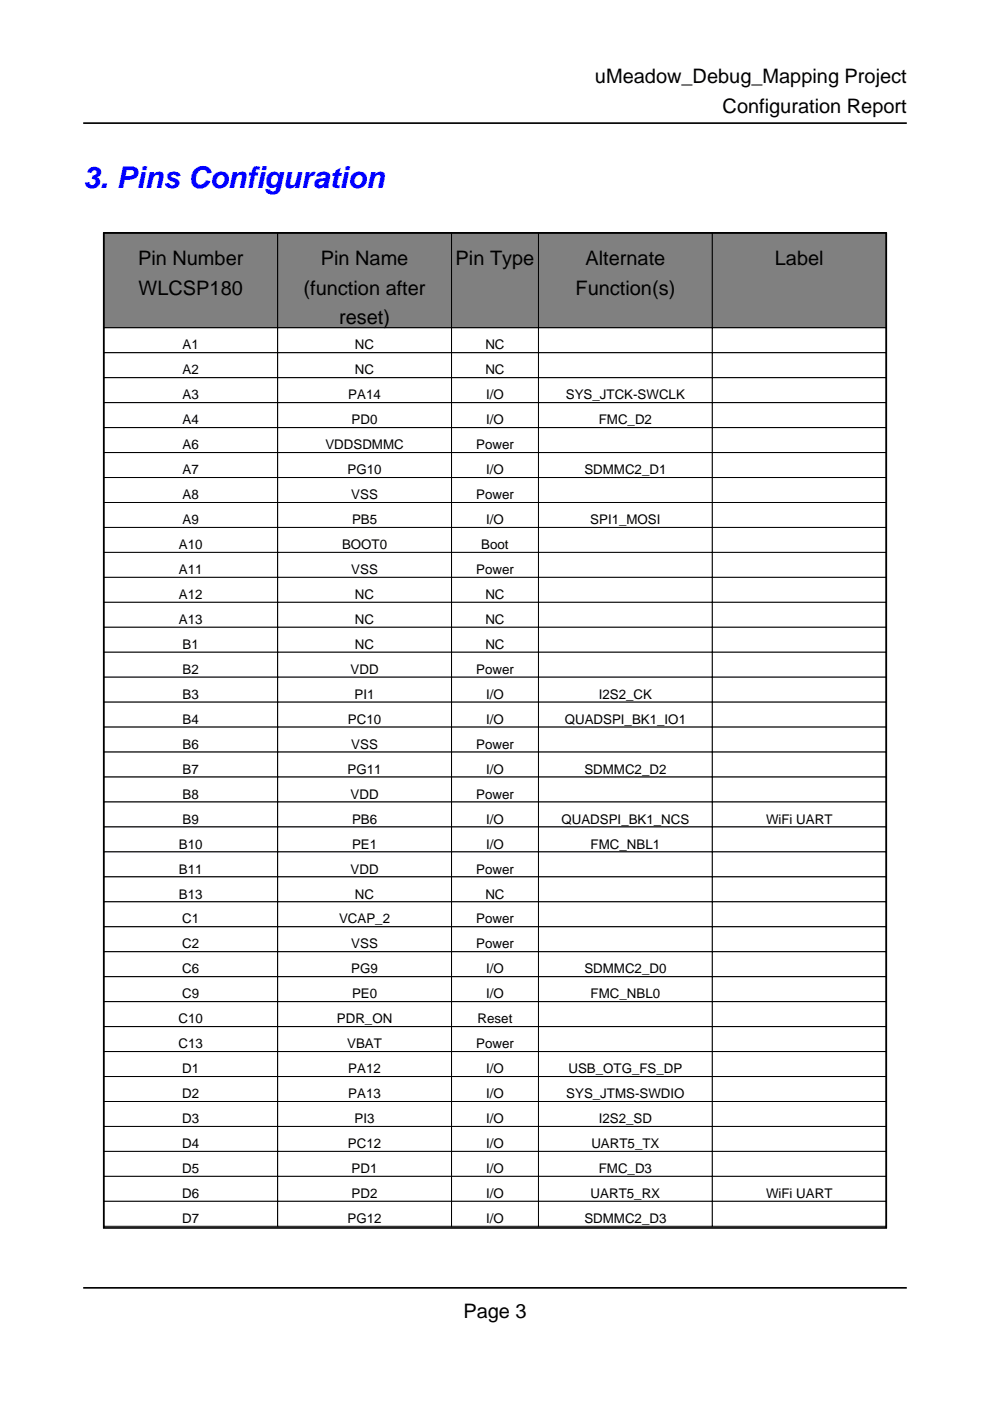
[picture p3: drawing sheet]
<svg xmlns="http://www.w3.org/2000/svg" width="210mm" height="297mm" viewBox="0 0 210 297" stroke-linecap="round" stroke-linejoin="round" font-family="sans-serif">
<defs><g id="words">
<text font-size="6.3" fill="#00f" x="17.6" y="39.9">3. Pins Configuration</text>
<g font-size="4.2">
<text x="126.1" y="17.6">uMeadow_Debug_Mapping Project</text>
<text x="153.2" y="24">Configuration Report</text>
<text x="29.3" y="56.1">Pin Number</text>
<text x="68" y="56.1">Pin Name</text>
<text x="96.6" y="56.1">Pin Type</text>
<text x="124.1" y="56.1">Alternate</text>
<text x="164.3" y="56.1">Label</text>
<text x="29.4" y="62.4">WLCSP180</text>
<text x="64.4" y="62.4">(function after</text>
<text x="122" y="62.4">Function(s)</text>
<text x="71.9" y="68.8">reset)</text>
<text x="98.2" y="279.4">Page 3</text>
</g>
<g font-size="2.8">
<text x="38.7" y="74.1">A1</text>
<text x="75.3" y="74.1">NC</text>
<text x="102.9" y="74.1">NC</text>
<text x="38.7" y="79.4">A2</text>
<text x="75.3" y="79.4">NC</text>
<text x="102.9" y="79.4">NC</text>
<text x="38.7" y="84.7">A3</text>
<text x="38.7" y="90">A4</text>
<text x="73.9" y="84.7">PA14</text>
<text x="74.6" y="90">PD0</text>
<text x="103.1" y="84.7">I/O</text>
<text x="103.1" y="90">I/O</text>
<text x="120" y="84.7">SYS_JTCK-SWCLK</text>
<text x="127" y="90">FMC_D2</text>
<text x="38.7" y="95.2">A6</text>
<text x="69" y="95.2">VDDSDMMC</text>
<text x="101" y="95.2">Power</text>
<text x="38.7" y="100.5">A7</text>
<text x="73.7" y="100.5">PG10</text>
<text x="103.1" y="100.5">I/O</text>
<text x="123.9" y="100.5">SDMMC2_D1</text>
<text x="38.7" y="105.8">A8</text>
<text x="74.5" y="105.8">VSS</text>
<text x="101" y="105.8">Power</text>
<text x="38.7" y="111.1">A9</text>
<text x="74.6" y="111.1">PB5</text>
<text x="103.1" y="111.1">I/O</text>
<text x="125.2" y="111.1">SPI1_MOSI</text>
<text x="37.9" y="116.4">A10</text>
<text x="72.5" y="116.4">BOOT0</text>
<text x="102" y="116.4">Boot</text>
<text x="37.9" y="121.7">A11</text>
<text x="74.5" y="121.7">VSS</text>
<text x="101" y="121.7">Power</text>
<text x="37.9" y="127">A12</text>
<text x="75.3" y="127">NC</text>
<text x="102.9" y="127">NC</text>
<text x="37.9" y="132.3">A13</text>
<text x="38.7" y="137.6">B1</text>
<text x="75.3" y="132.3">NC</text>
<text x="75.3" y="137.6">NC</text>
<text x="102.9" y="132.3">NC</text>
<text x="102.9" y="137.6">NC</text>
<text x="38.7" y="142.9">B2</text>
<text x="74.3" y="142.9">VDD</text>
<text x="101" y="142.9">Power</text>
<text x="38.7" y="148.2">B3</text>
<text x="75.2" y="148.2">PI1</text>
<text x="103.1" y="148.2">I/O</text>
<text x="127" y="148.2">I2S2_CK</text>
<text x="38.7" y="153.5">B4</text>
<text x="73.8" y="153.5">PC10</text>
<text x="103.1" y="153.5">I/O</text>
<text x="119.7" y="153.5">QUADSPI_BK1_IO1</text>
<text x="38.7" y="158.7">B6</text>
<text x="74.5" y="158.7">VSS</text>
<text x="101" y="158.7">Power</text>
<text x="38.7" y="164">B7</text>
<text x="73.7" y="164">PG11</text>
<text x="103.1" y="164">I/O</text>
<text x="123.9" y="164">SDMMC2_D2</text>
<text x="38.7" y="169.3">B8</text>
<text x="74.3" y="169.3">VDD</text>
<text x="101" y="169.3">Power</text>
<text x="37.9" y="179.9">B10</text>
<text x="38.7" y="174.6">B9</text>
<text x="74.6" y="174.6">PB6</text>
<text x="74.6" y="179.9">PE1</text>
<text x="103.1" y="174.6">I/O</text>
<text x="103.1" y="179.9">I/O</text>
<text x="119" y="174.6">QUADSPI_BK1_NCS</text>
<text x="125.2" y="179.9">FMC_NBL1</text>
<text x="162.4" y="174.6">WiFi UART</text>
<text x="37.9" y="185.2">B11</text>
<text x="74.3" y="185.2">VDD</text>
<text x="101" y="185.2">Power</text>
<text x="37.9" y="190.5">B13</text>
<text x="75.3" y="190.5">NC</text>
<text x="102.9" y="190.5">NC</text>
<text x="38.6" y="195.8">C1</text>
<text x="71.9" y="195.8">VCAP_2</text>
<text x="101" y="195.8">Power</text>
<text x="38.6" y="201.1">C2</text>
<text x="74.5" y="201.1">VSS</text>
<text x="101" y="201.1">Power</text>
<text x="38.6" y="206.4">C6</text>
<text x="74.5" y="206.4">PG9</text>
<text x="103.1" y="206.4">I/O</text>
<text x="123.9" y="206.4">SDMMC2_D0</text>
<text x="38.6" y="211.7">C9</text>
<text x="74.6" y="211.7">PE0</text>
<text x="103.1" y="211.7">I/O</text>
<text x="125.2" y="211.7">FMC_NBL0</text>
<text x="37.8" y="217">C10</text>
<text x="71.4" y="217">PDR_ON</text>
<text x="101.3" y="217">Reset</text>
<text x="37.8" y="222.2">C13</text>
<text x="38.6" y="227.5">D1</text>
<text x="73.6" y="222.2">VBAT</text>
<text x="73.9" y="227.5">PA12</text>
<text x="101" y="222.2">Power</text>
<text x="103.1" y="227.5">I/O</text>
<text x="120.5" y="227.5">USB_OTG_FS_DP</text>
<text x="38.6" y="232.8">D2</text>
<text x="73.9" y="232.8">PA13</text>
<text x="103.1" y="232.8">I/O</text>
<text x="120.1" y="232.8">SYS_JTMS-SWDIO</text>
<text x="38.6" y="238.1">D3</text>
<text x="75.2" y="238.1">PI3</text>
<text x="103.1" y="238.1">I/O</text>
<text x="127" y="238.1">I2S2_SD</text>
<text x="38.6" y="243.4">D4</text>
<text x="73.8" y="243.4">PC12</text>
<text x="103.1" y="243.4">I/O</text>
<text x="125.4" y="243.4">UART5_TX</text>
<text x="38.6" y="248.7">D5</text>
<text x="74.6" y="248.7">PD1</text>
<text x="103.1" y="248.7">I/O</text>
<text x="127" y="248.7">FMC_D3</text>
<text x="38.6" y="254">D6</text>
<text x="74.6" y="254">PD2</text>
<text x="103.1" y="254">I/O</text>
<text x="125.2" y="254">UART5_RX</text>
<text x="162.4" y="254">WiFi UART</text>
<text x="38.6" y="259.3">D7</text>
<text x="73.7" y="259.3">PG12</text>
<text x="103.1" y="259.3">I/O</text>
<text x="123.9" y="259.3">SDMMC2_D3</text>
</g>
</g></defs>
<path d="M22 260.3v-210.9h165.9v210.9" fill="none" stroke="#000" stroke-width=".35"/>
<path d="M22 49.4h36.9v20.1h-36.9z" fill="#808080"/>
<path d="M22 49.4h36.9v20.1h-36.9z" fill="none" stroke="#000" stroke-width=".21"/>
<path d="M58.9 49.4h36.8v20.1h-36.8z" fill="#808080"/>
<path d="M58.9 49.4h36.8v20.1h-36.8z" fill="none" stroke="#000" stroke-width=".21"/>
<path d="M95.7 49.4h18.5v20.1h-18.5z" fill="#808080"/>
<path d="M95.7 49.4h18.5v20.1h-18.5z" fill="none" stroke="#000" stroke-width=".21"/>
<path d="M114.2 49.4h36.8v20.1h-36.8z" fill="#808080"/>
<path d="M114.2 49.4h36.8v20.1h-36.8z" fill="none" stroke="#000" stroke-width=".21"/>
<path d="M151 49.4h36.9v20.1h-36.9z" fill="#808080"/>
<path d="M151 49.4h36.9v20.1h-36.9z" fill="none" stroke="#000" stroke-width=".21"/>
<path d="M22 69.5h36.9v5.3h-36.9z" fill="#fff"/>
<path d="M22 69.5h36.9v5.3h-36.9z" fill="none" stroke="#000" stroke-width=".21"/>
<path d="M58.9 69.5h36.8v5.3h-36.8z" fill="#fff"/>
<path d="M58.9 69.5h36.8v5.3h-36.8z" fill="none" stroke="#000" stroke-width=".21"/>
<path d="M95.7 69.5h18.5v5.3h-18.5z" fill="#fff"/>
<path d="M95.7 69.5h18.5v5.3h-18.5z" fill="none" stroke="#000" stroke-width=".21"/>
<path d="M114.2 69.5h36.8v5.3h-36.8z" fill="#fff"/>
<path d="M114.2 69.5h36.8v5.3h-36.8z" fill="none" stroke="#000" stroke-width=".21"/>
<path d="M151 69.5h36.9v5.3h-36.9z" fill="#fff"/>
<path d="M151 69.5h36.9v5.3h-36.9z" fill="none" stroke="#000" stroke-width=".21"/>
<path d="M22 74.8h36.9v5.3h-36.9z" fill="#fff"/>
<path d="M22 74.8h36.9v5.3h-36.9z" fill="none" stroke="#000" stroke-width=".21"/>
<path d="M58.9 74.8h36.8v5.3h-36.8z" fill="#fff"/>
<path d="M58.9 74.8h36.8v5.3h-36.8z" fill="none" stroke="#000" stroke-width=".21"/>
<path d="M95.7 74.8h18.5v5.3h-18.5z" fill="#fff"/>
<path d="M95.7 74.8h18.5v5.3h-18.5z" fill="none" stroke="#000" stroke-width=".21"/>
<path d="M114.2 74.8h36.8v5.3h-36.8z" fill="#fff"/>
<path d="M114.2 74.8h36.8v5.3h-36.8z" fill="none" stroke="#000" stroke-width=".21"/>
<path d="M151 74.8h36.9v5.3h-36.9z" fill="#fff"/>
<path d="M151 74.8h36.9v5.3h-36.9z" fill="none" stroke="#000" stroke-width=".21"/>
<path d="M22 80.1h36.9v5.3h-36.9z" fill="#fff"/>
<path d="M22 80.1h36.9v5.3h-36.9z" fill="none" stroke="#000" stroke-width=".21"/>
<path d="M58.9 80.1h36.8v5.3h-36.8z" fill="#fff"/>
<path d="M58.9 80.1h36.8v5.3h-36.8z" fill="none" stroke="#000" stroke-width=".21"/>
<path d="M95.7 80.1h18.5v5.3h-18.5z" fill="#fff"/>
<path d="M95.7 80.1h18.5v5.3h-18.5z" fill="none" stroke="#000" stroke-width=".21"/>
<path d="M114.2 80.1h36.8v5.3h-36.8z" fill="#fff"/>
<path d="M114.2 80.1h36.8v5.3h-36.8z" fill="none" stroke="#000" stroke-width=".21"/>
<path d="M151 80.1h36.9v5.3h-36.9z" fill="#fff"/>
<path d="M151 80.1h36.9v5.3h-36.9z" fill="none" stroke="#000" stroke-width=".21"/>
<path d="M22 85.4h36.9v5.3h-36.9z" fill="#fff"/>
<path d="M22 85.4h36.9v5.3h-36.9z" fill="none" stroke="#000" stroke-width=".21"/>
<path d="M58.9 85.4h36.8v5.3h-36.8z" fill="#fff"/>
<path d="M58.9 85.4h36.8v5.3h-36.8z" fill="none" stroke="#000" stroke-width=".21"/>
<path d="M95.7 85.4h18.5v5.3h-18.5z" fill="#fff"/>
<path d="M95.7 85.4h18.5v5.3h-18.5z" fill="none" stroke="#000" stroke-width=".21"/>
<path d="M114.2 85.4h36.8v5.3h-36.8z" fill="#fff"/>
<path d="M114.2 85.4h36.8v5.3h-36.8z" fill="none" stroke="#000" stroke-width=".21"/>
<path d="M151 85.4h36.9v5.3h-36.9z" fill="#fff"/>
<path d="M151 85.4h36.9v5.3h-36.9z" fill="none" stroke="#000" stroke-width=".21"/>
<path d="M22 90.7h36.9v5.3h-36.9z" fill="#fff"/>
<path d="M22 90.7h36.9v5.3h-36.9z" fill="none" stroke="#000" stroke-width=".21"/>
<path d="M58.9 90.7h36.8v5.3h-36.8z" fill="#fff"/>
<path d="M58.9 90.7h36.8v5.3h-36.8z" fill="none" stroke="#000" stroke-width=".21"/>
<path d="M95.7 90.7h18.5v5.3h-18.5z" fill="#fff"/>
<path d="M95.7 90.7h18.5v5.3h-18.5z" fill="none" stroke="#000" stroke-width=".21"/>
<path d="M114.2 90.7h36.8v5.3h-36.8z" fill="#fff"/>
<path d="M114.2 90.7h36.8v5.3h-36.8z" fill="none" stroke="#000" stroke-width=".21"/>
<path d="M151 90.7h36.9v5.3h-36.9z" fill="#fff"/>
<path d="M151 90.7h36.9v5.3h-36.9z" fill="none" stroke="#000" stroke-width=".21"/>
<path d="M22 96h36.9v5.2h-36.9z" fill="#fff"/>
<path d="M22 96h36.9v5.2h-36.9z" fill="none" stroke="#000" stroke-width=".21"/>
<path d="M58.9 96h36.8v5.2h-36.8z" fill="#fff"/>
<path d="M58.9 96h36.8v5.2h-36.8z" fill="none" stroke="#000" stroke-width=".21"/>
<path d="M95.7 96h18.5v5.2h-18.5z" fill="#fff"/>
<path d="M95.7 96h18.5v5.2h-18.5z" fill="none" stroke="#000" stroke-width=".21"/>
<path d="M114.2 96h36.8v5.2h-36.8z" fill="#fff"/>
<path d="M114.2 96h36.8v5.2h-36.8z" fill="none" stroke="#000" stroke-width=".21"/>
<path d="M151 96h36.9v5.2h-36.9z" fill="#fff"/>
<path d="M151 96h36.9v5.2h-36.9z" fill="none" stroke="#000" stroke-width=".21"/>
<path d="M22 101.2h36.9v5.3h-36.9z" fill="#fff"/>
<path d="M22 101.2h36.9v5.3h-36.9z" fill="none" stroke="#000" stroke-width=".21"/>
<path d="M58.9 101.2h36.8v5.3h-36.8z" fill="#fff"/>
<path d="M58.9 101.2h36.8v5.3h-36.8z" fill="none" stroke="#000" stroke-width=".21"/>
<path d="M95.7 101.2h18.5v5.3h-18.5z" fill="#fff"/>
<path d="M95.7 101.2h18.5v5.3h-18.5z" fill="none" stroke="#000" stroke-width=".21"/>
<path d="M114.2 101.2h36.8v5.3h-36.8z" fill="#fff"/>
<path d="M114.2 101.2h36.8v5.3h-36.8z" fill="none" stroke="#000" stroke-width=".21"/>
<path d="M151 101.2h36.9v5.3h-36.9z" fill="#fff"/>
<path d="M151 101.2h36.9v5.3h-36.9z" fill="none" stroke="#000" stroke-width=".21"/>
<path d="M22 106.5h36.9v5.3h-36.9z" fill="#fff"/>
<path d="M22 106.5h36.9v5.3h-36.9z" fill="none" stroke="#000" stroke-width=".21"/>
<path d="M58.9 106.5h36.8v5.3h-36.8z" fill="#fff"/>
<path d="M58.9 106.5h36.8v5.3h-36.8z" fill="none" stroke="#000" stroke-width=".21"/>
<path d="M95.7 106.5h18.5v5.3h-18.5z" fill="#fff"/>
<path d="M95.7 106.5h18.5v5.3h-18.5z" fill="none" stroke="#000" stroke-width=".21"/>
<path d="M114.2 106.5h36.8v5.3h-36.8z" fill="#fff"/>
<path d="M114.2 106.5h36.8v5.3h-36.8z" fill="none" stroke="#000" stroke-width=".21"/>
<path d="M151 106.5h36.9v5.3h-36.9z" fill="#fff"/>
<path d="M151 106.5h36.9v5.3h-36.9z" fill="none" stroke="#000" stroke-width=".21"/>
<path d="M22 111.8h36.9v5.3h-36.9z" fill="#fff"/>
<path d="M22 111.8h36.9v5.3h-36.9z" fill="none" stroke="#000" stroke-width=".21"/>
<path d="M58.9 111.8h36.8v5.3h-36.8z" fill="#fff"/>
<path d="M58.9 111.8h36.8v5.3h-36.8z" fill="none" stroke="#000" stroke-width=".21"/>
<path d="M95.7 111.8h18.5v5.3h-18.5z" fill="#fff"/>
<path d="M95.7 111.8h18.5v5.3h-18.5z" fill="none" stroke="#000" stroke-width=".21"/>
<path d="M114.2 111.8h36.8v5.3h-36.8z" fill="#fff"/>
<path d="M114.2 111.8h36.8v5.3h-36.8z" fill="none" stroke="#000" stroke-width=".21"/>
<path d="M151 111.8h36.9v5.3h-36.9z" fill="#fff"/>
<path d="M151 111.8h36.9v5.3h-36.9z" fill="none" stroke="#000" stroke-width=".21"/>
<path d="M22 117.1h36.9v5.3h-36.9z" fill="#fff"/>
<path d="M22 117.1h36.9v5.3h-36.9z" fill="none" stroke="#000" stroke-width=".21"/>
<path d="M58.9 117.1h36.8v5.3h-36.8z" fill="#fff"/>
<path d="M58.9 117.1h36.8v5.3h-36.8z" fill="none" stroke="#000" stroke-width=".21"/>
<path d="M95.7 117.1h18.5v5.3h-18.5z" fill="#fff"/>
<path d="M95.7 117.1h18.5v5.3h-18.5z" fill="none" stroke="#000" stroke-width=".21"/>
<path d="M114.2 117.1h36.8v5.3h-36.8z" fill="#fff"/>
<path d="M114.2 117.1h36.8v5.3h-36.8z" fill="none" stroke="#000" stroke-width=".21"/>
<path d="M151 117.1h36.9v5.3h-36.9z" fill="#fff"/>
<path d="M151 117.1h36.9v5.3h-36.9z" fill="none" stroke="#000" stroke-width=".21"/>
<path d="M22 122.4h36.9v5.3h-36.9z" fill="#fff"/>
<path d="M22 122.4h36.9v5.3h-36.9z" fill="none" stroke="#000" stroke-width=".21"/>
<path d="M58.9 122.4h36.8v5.3h-36.8z" fill="#fff"/>
<path d="M58.9 122.4h36.8v5.3h-36.8z" fill="none" stroke="#000" stroke-width=".21"/>
<path d="M95.7 122.4h18.5v5.3h-18.5z" fill="#fff"/>
<path d="M95.7 122.4h18.5v5.3h-18.5z" fill="none" stroke="#000" stroke-width=".21"/>
<path d="M114.2 122.4h36.8v5.3h-36.8z" fill="#fff"/>
<path d="M114.2 122.4h36.8v5.3h-36.8z" fill="none" stroke="#000" stroke-width=".21"/>
<path d="M151 122.4h36.9v5.3h-36.9z" fill="#fff"/>
<path d="M151 122.4h36.9v5.3h-36.9z" fill="none" stroke="#000" stroke-width=".21"/>
<path d="M22 127.7h36.9v5.3h-36.9z" fill="#fff"/>
<path d="M22 127.7h36.9v5.3h-36.9z" fill="none" stroke="#000" stroke-width=".21"/>
<path d="M58.9 127.7h36.8v5.3h-36.8z" fill="#fff"/>
<path d="M58.9 127.7h36.8v5.3h-36.8z" fill="none" stroke="#000" stroke-width=".21"/>
<path d="M95.7 127.7h18.5v5.3h-18.5z" fill="#fff"/>
<path d="M95.7 127.7h18.5v5.3h-18.5z" fill="none" stroke="#000" stroke-width=".21"/>
<path d="M114.2 127.7h36.8v5.3h-36.8z" fill="#fff"/>
<path d="M114.2 127.7h36.8v5.3h-36.8z" fill="none" stroke="#000" stroke-width=".21"/>
<path d="M151 127.7h36.9v5.3h-36.9z" fill="#fff"/>
<path d="M151 127.7h36.9v5.3h-36.9z" fill="none" stroke="#000" stroke-width=".21"/>
<path d="M22 133h36.9v5.3h-36.9z" fill="#fff"/>
<path d="M22 133h36.9v5.3h-36.9z" fill="none" stroke="#000" stroke-width=".21"/>
<path d="M58.9 133h36.8v5.3h-36.8z" fill="#fff"/>
<path d="M58.9 133h36.8v5.3h-36.8z" fill="none" stroke="#000" stroke-width=".21"/>
<path d="M95.7 133h18.5v5.3h-18.5z" fill="#fff"/>
<path d="M95.7 133h18.5v5.3h-18.5z" fill="none" stroke="#000" stroke-width=".21"/>
<path d="M114.2 133h36.8v5.3h-36.8z" fill="#fff"/>
<path d="M114.2 133h36.8v5.3h-36.8z" fill="none" stroke="#000" stroke-width=".21"/>
<path d="M151 133h36.9v5.3h-36.9z" fill="#fff"/>
<path d="M151 133h36.9v5.3h-36.9z" fill="none" stroke="#000" stroke-width=".21"/>
<path d="M22 138.3h36.9v5.3h-36.9z" fill="#fff"/>
<path d="M22 138.3h36.9v5.3h-36.9z" fill="none" stroke="#000" stroke-width=".21"/>
<path d="M58.9 138.3h36.8v5.3h-36.8z" fill="#fff"/>
<path d="M58.9 138.3h36.8v5.3h-36.8z" fill="none" stroke="#000" stroke-width=".21"/>
<path d="M95.7 138.3h18.5v5.3h-18.5z" fill="#fff"/>
<path d="M95.7 138.3h18.5v5.3h-18.5z" fill="none" stroke="#000" stroke-width=".21"/>
<path d="M114.2 138.3h36.8v5.3h-36.8z" fill="#fff"/>
<path d="M114.2 138.3h36.8v5.3h-36.8z" fill="none" stroke="#000" stroke-width=".21"/>
<path d="M151 138.3h36.9v5.3h-36.9z" fill="#fff"/>
<path d="M151 138.3h36.9v5.3h-36.9z" fill="none" stroke="#000" stroke-width=".21"/>
<path d="M22 143.6h36.9v5.3h-36.9z" fill="#fff"/>
<path d="M22 143.6h36.9v5.3h-36.9z" fill="none" stroke="#000" stroke-width=".21"/>
<path d="M58.9 143.6h36.8v5.3h-36.8z" fill="#fff"/>
<path d="M58.9 143.6h36.8v5.3h-36.8z" fill="none" stroke="#000" stroke-width=".21"/>
<path d="M95.7 143.6h18.5v5.3h-18.5z" fill="#fff"/>
<path d="M95.7 143.6h18.5v5.3h-18.5z" fill="none" stroke="#000" stroke-width=".21"/>
<path d="M114.2 143.6h36.8v5.3h-36.8z" fill="#fff"/>
<path d="M114.2 143.6h36.8v5.3h-36.8z" fill="none" stroke="#000" stroke-width=".21"/>
<path d="M151 143.6h36.9v5.3h-36.9z" fill="#fff"/>
<path d="M151 143.6h36.9v5.3h-36.9z" fill="none" stroke="#000" stroke-width=".21"/>
<path d="M22 148.9h36.9v5.3h-36.9z" fill="#fff"/>
<path d="M22 148.9h36.9v5.3h-36.9z" fill="none" stroke="#000" stroke-width=".21"/>
<path d="M58.9 148.9h36.8v5.3h-36.8z" fill="#fff"/>
<path d="M58.9 148.9h36.8v5.3h-36.8z" fill="none" stroke="#000" stroke-width=".21"/>
<path d="M95.7 148.9h18.5v5.3h-18.5z" fill="#fff"/>
<path d="M95.7 148.9h18.5v5.3h-18.5z" fill="none" stroke="#000" stroke-width=".21"/>
<path d="M114.2 148.9h36.8v5.3h-36.8z" fill="#fff"/>
<path d="M114.2 148.9h36.8v5.3h-36.8z" fill="none" stroke="#000" stroke-width=".21"/>
<path d="M151 148.9h36.9v5.3h-36.9z" fill="#fff"/>
<path d="M151 148.9h36.9v5.3h-36.9z" fill="none" stroke="#000" stroke-width=".21"/>
<path d="M22 154.2h36.9v5.3h-36.9z" fill="#fff"/>
<path d="M22 154.2h36.9v5.3h-36.9z" fill="none" stroke="#000" stroke-width=".21"/>
<path d="M58.9 154.2h36.8v5.3h-36.8z" fill="#fff"/>
<path d="M58.9 154.2h36.8v5.3h-36.8z" fill="none" stroke="#000" stroke-width=".21"/>
<path d="M95.7 154.2h18.5v5.3h-18.5z" fill="#fff"/>
<path d="M95.7 154.2h18.5v5.3h-18.5z" fill="none" stroke="#000" stroke-width=".21"/>
<path d="M114.2 154.2h36.8v5.3h-36.8z" fill="#fff"/>
<path d="M114.2 154.2h36.8v5.3h-36.8z" fill="none" stroke="#000" stroke-width=".21"/>
<path d="M151 154.2h36.9v5.3h-36.9z" fill="#fff"/>
<path d="M151 154.2h36.9v5.3h-36.9z" fill="none" stroke="#000" stroke-width=".21"/>
<path d="M22 159.5h36.9v5.2h-36.9z" fill="#fff"/>
<path d="M22 159.5h36.9v5.2h-36.9z" fill="none" stroke="#000" stroke-width=".21"/>
<path d="M58.9 159.5h36.8v5.2h-36.8z" fill="#fff"/>
<path d="M58.9 159.5h36.8v5.2h-36.8z" fill="none" stroke="#000" stroke-width=".21"/>
<path d="M95.7 159.5h18.5v5.2h-18.5z" fill="#fff"/>
<path d="M95.7 159.5h18.5v5.2h-18.5z" fill="none" stroke="#000" stroke-width=".21"/>
<path d="M114.2 159.5h36.8v5.2h-36.8z" fill="#fff"/>
<path d="M114.2 159.5h36.8v5.2h-36.8z" fill="none" stroke="#000" stroke-width=".21"/>
<path d="M151 159.5h36.9v5.2h-36.9z" fill="#fff"/>
<path d="M151 159.5h36.9v5.2h-36.9z" fill="none" stroke="#000" stroke-width=".21"/>
<path d="M22 164.7h36.9v5.3h-36.9z" fill="#fff"/>
<path d="M22 164.7h36.9v5.3h-36.9z" fill="none" stroke="#000" stroke-width=".21"/>
<path d="M58.9 164.7h36.8v5.3h-36.8z" fill="#fff"/>
<path d="M58.9 164.7h36.8v5.3h-36.8z" fill="none" stroke="#000" stroke-width=".21"/>
<path d="M95.7 164.7h18.5v5.3h-18.5z" fill="#fff"/>
<path d="M95.7 164.7h18.5v5.3h-18.5z" fill="none" stroke="#000" stroke-width=".21"/>
<path d="M114.2 164.7h36.8v5.3h-36.8z" fill="#fff"/>
<path d="M114.2 164.7h36.8v5.3h-36.8z" fill="none" stroke="#000" stroke-width=".21"/>
<path d="M151 164.7h36.9v5.3h-36.9z" fill="#fff"/>
<path d="M151 164.7h36.9v5.3h-36.9z" fill="none" stroke="#000" stroke-width=".21"/>
<path d="M22 170h36.9v5.3h-36.9z" fill="#fff"/>
<path d="M22 170h36.9v5.3h-36.9z" fill="none" stroke="#000" stroke-width=".21"/>
<path d="M58.9 170h36.8v5.3h-36.8z" fill="#fff"/>
<path d="M58.9 170h36.8v5.3h-36.8z" fill="none" stroke="#000" stroke-width=".21"/>
<path d="M95.7 170h18.5v5.3h-18.5z" fill="#fff"/>
<path d="M95.7 170h18.5v5.3h-18.5z" fill="none" stroke="#000" stroke-width=".21"/>
<path d="M114.2 170h36.8v5.3h-36.8z" fill="#fff"/>
<path d="M114.2 170h36.8v5.3h-36.8z" fill="none" stroke="#000" stroke-width=".21"/>
<path d="M151 170h36.9v5.3h-36.9z" fill="#fff"/>
<path d="M151 170h36.9v5.3h-36.9z" fill="none" stroke="#000" stroke-width=".21"/>
<path d="M22 175.3h36.9v5.3h-36.9z" fill="#fff"/>
<path d="M22 175.3h36.9v5.3h-36.9z" fill="none" stroke="#000" stroke-width=".21"/>
<path d="M58.9 175.3h36.8v5.3h-36.8z" fill="#fff"/>
<path d="M58.9 175.3h36.8v5.3h-36.8z" fill="none" stroke="#000" stroke-width=".21"/>
<path d="M95.7 175.3h18.5v5.3h-18.5z" fill="#fff"/>
<path d="M95.7 175.3h18.5v5.3h-18.5z" fill="none" stroke="#000" stroke-width=".21"/>
<path d="M114.2 175.3h36.8v5.3h-36.8z" fill="#fff"/>
<path d="M114.2 175.3h36.8v5.3h-36.8z" fill="none" stroke="#000" stroke-width=".21"/>
<path d="M151 175.3h36.9v5.3h-36.9z" fill="#fff"/>
<path d="M151 175.3h36.9v5.3h-36.9z" fill="none" stroke="#000" stroke-width=".21"/>
<path d="M22 180.6h36.9v5.3h-36.9z" fill="#fff"/>
<path d="M22 180.6h36.9v5.3h-36.9z" fill="none" stroke="#000" stroke-width=".21"/>
<path d="M58.9 180.6h36.8v5.3h-36.8z" fill="#fff"/>
<path d="M58.9 180.6h36.8v5.3h-36.8z" fill="none" stroke="#000" stroke-width=".21"/>
<path d="M95.7 180.6h18.5v5.3h-18.5z" fill="#fff"/>
<path d="M95.7 180.6h18.5v5.3h-18.5z" fill="none" stroke="#000" stroke-width=".21"/>
<path d="M114.2 180.6h36.8v5.3h-36.8z" fill="#fff"/>
<path d="M114.2 180.6h36.8v5.3h-36.8z" fill="none" stroke="#000" stroke-width=".21"/>
<path d="M151 180.6h36.9v5.3h-36.9z" fill="#fff"/>
<path d="M151 180.6h36.9v5.3h-36.9z" fill="none" stroke="#000" stroke-width=".21"/>
<path d="M22 185.9h36.9v5.3h-36.9z" fill="#fff"/>
<path d="M22 185.9h36.9v5.3h-36.9z" fill="none" stroke="#000" stroke-width=".21"/>
<path d="M58.9 185.9h36.8v5.3h-36.8z" fill="#fff"/>
<path d="M58.9 185.9h36.8v5.3h-36.8z" fill="none" stroke="#000" stroke-width=".21"/>
<path d="M95.7 185.9h18.5v5.3h-18.5z" fill="#fff"/>
<path d="M95.7 185.9h18.5v5.3h-18.5z" fill="none" stroke="#000" stroke-width=".21"/>
<path d="M114.2 185.9h36.8v5.3h-36.8z" fill="#fff"/>
<path d="M114.2 185.9h36.8v5.3h-36.8z" fill="none" stroke="#000" stroke-width=".21"/>
<path d="M151 185.9h36.9v5.3h-36.9z" fill="#fff"/>
<path d="M151 185.9h36.9v5.3h-36.9z" fill="none" stroke="#000" stroke-width=".21"/>
<path d="M22 191.2h36.9v5.3h-36.9z" fill="#fff"/>
<path d="M22 191.2h36.9v5.3h-36.9z" fill="none" stroke="#000" stroke-width=".21"/>
<path d="M58.9 191.2h36.8v5.3h-36.8z" fill="#fff"/>
<path d="M58.9 191.2h36.8v5.3h-36.8z" fill="none" stroke="#000" stroke-width=".21"/>
<path d="M95.7 191.2h18.5v5.3h-18.5z" fill="#fff"/>
<path d="M95.7 191.2h18.5v5.3h-18.5z" fill="none" stroke="#000" stroke-width=".21"/>
<path d="M114.2 191.2h36.8v5.3h-36.8z" fill="#fff"/>
<path d="M114.2 191.2h36.8v5.3h-36.8z" fill="none" stroke="#000" stroke-width=".21"/>
<path d="M151 191.2h36.9v5.3h-36.9z" fill="#fff"/>
<path d="M151 191.2h36.9v5.3h-36.9z" fill="none" stroke="#000" stroke-width=".21"/>
<path d="M22 196.5h36.9v5.3h-36.9z" fill="#fff"/>
<path d="M22 196.5h36.9v5.3h-36.9z" fill="none" stroke="#000" stroke-width=".21"/>
<path d="M58.9 196.5h36.8v5.3h-36.8z" fill="#fff"/>
<path d="M58.9 196.5h36.8v5.3h-36.8z" fill="none" stroke="#000" stroke-width=".21"/>
<path d="M95.7 196.5h18.5v5.3h-18.5z" fill="#fff"/>
<path d="M95.7 196.5h18.5v5.3h-18.5z" fill="none" stroke="#000" stroke-width=".21"/>
<path d="M114.2 196.5h36.8v5.3h-36.8z" fill="#fff"/>
<path d="M114.2 196.5h36.8v5.3h-36.8z" fill="none" stroke="#000" stroke-width=".21"/>
<path d="M151 196.5h36.9v5.3h-36.9z" fill="#fff"/>
<path d="M151 196.5h36.9v5.3h-36.9z" fill="none" stroke="#000" stroke-width=".21"/>
<path d="M22 201.8h36.9v5.3h-36.9z" fill="#fff"/>
<path d="M22 201.8h36.9v5.3h-36.9z" fill="none" stroke="#000" stroke-width=".21"/>
<path d="M58.9 201.8h36.8v5.3h-36.8z" fill="#fff"/>
<path d="M58.9 201.8h36.8v5.3h-36.8z" fill="none" stroke="#000" stroke-width=".21"/>
<path d="M95.7 201.8h18.5v5.3h-18.5z" fill="#fff"/>
<path d="M95.7 201.8h18.5v5.3h-18.5z" fill="none" stroke="#000" stroke-width=".21"/>
<path d="M114.2 201.8h36.8v5.3h-36.8z" fill="#fff"/>
<path d="M114.2 201.8h36.8v5.3h-36.8z" fill="none" stroke="#000" stroke-width=".21"/>
<path d="M151 201.8h36.9v5.3h-36.9z" fill="#fff"/>
<path d="M151 201.8h36.9v5.3h-36.9z" fill="none" stroke="#000" stroke-width=".21"/>
<path d="M22 207.1h36.9v5.3h-36.9z" fill="#fff"/>
<path d="M22 207.1h36.9v5.3h-36.9z" fill="none" stroke="#000" stroke-width=".21"/>
<path d="M58.9 207.1h36.8v5.3h-36.8z" fill="#fff"/>
<path d="M58.9 207.1h36.8v5.3h-36.8z" fill="none" stroke="#000" stroke-width=".21"/>
<path d="M95.7 207.1h18.5v5.3h-18.5z" fill="#fff"/>
<path d="M95.7 207.1h18.5v5.3h-18.5z" fill="none" stroke="#000" stroke-width=".21"/>
<path d="M114.2 207.1h36.8v5.3h-36.8z" fill="#fff"/>
<path d="M114.2 207.1h36.8v5.3h-36.8z" fill="none" stroke="#000" stroke-width=".21"/>
<path d="M151 207.1h36.9v5.3h-36.9z" fill="#fff"/>
<path d="M151 207.1h36.9v5.3h-36.9z" fill="none" stroke="#000" stroke-width=".21"/>
<path d="M22 212.4h36.9v5.3h-36.9z" fill="#fff"/>
<path d="M22 212.4h36.9v5.3h-36.9z" fill="none" stroke="#000" stroke-width=".21"/>
<path d="M58.9 212.4h36.8v5.3h-36.8z" fill="#fff"/>
<path d="M58.9 212.4h36.8v5.3h-36.8z" fill="none" stroke="#000" stroke-width=".21"/>
<path d="M95.7 212.4h18.5v5.3h-18.5z" fill="#fff"/>
<path d="M95.7 212.4h18.5v5.3h-18.5z" fill="none" stroke="#000" stroke-width=".21"/>
<path d="M114.2 212.4h36.8v5.3h-36.8z" fill="#fff"/>
<path d="M114.2 212.4h36.8v5.3h-36.8z" fill="none" stroke="#000" stroke-width=".21"/>
<path d="M151 212.4h36.9v5.3h-36.9z" fill="#fff"/>
<path d="M151 212.4h36.9v5.3h-36.9z" fill="none" stroke="#000" stroke-width=".21"/>
<path d="M22 217.7h36.9v5.3h-36.9z" fill="#fff"/>
<path d="M22 217.7h36.9v5.3h-36.9z" fill="none" stroke="#000" stroke-width=".21"/>
<path d="M58.9 217.7h36.8v5.3h-36.8z" fill="#fff"/>
<path d="M58.9 217.7h36.8v5.3h-36.8z" fill="none" stroke="#000" stroke-width=".21"/>
<path d="M95.7 217.7h18.5v5.3h-18.5z" fill="#fff"/>
<path d="M95.7 217.7h18.5v5.3h-18.5z" fill="none" stroke="#000" stroke-width=".21"/>
<path d="M114.2 217.7h36.8v5.3h-36.8z" fill="#fff"/>
<path d="M114.2 217.7h36.8v5.3h-36.8z" fill="none" stroke="#000" stroke-width=".21"/>
<path d="M151 217.7h36.9v5.3h-36.9z" fill="#fff"/>
<path d="M151 217.7h36.9v5.3h-36.9z" fill="none" stroke="#000" stroke-width=".21"/>
<path d="M22 223h36.9v5.2h-36.9z" fill="#fff"/>
<path d="M22 223h36.9v5.2h-36.9z" fill="none" stroke="#000" stroke-width=".21"/>
<path d="M58.9 223h36.8v5.2h-36.8z" fill="#fff"/>
<path d="M58.9 223h36.8v5.2h-36.8z" fill="none" stroke="#000" stroke-width=".21"/>
<path d="M95.7 223h18.5v5.2h-18.5z" fill="#fff"/>
<path d="M95.7 223h18.5v5.2h-18.5z" fill="none" stroke="#000" stroke-width=".21"/>
<path d="M114.2 223h36.8v5.2h-36.8z" fill="#fff"/>
<path d="M114.2 223h36.8v5.2h-36.8z" fill="none" stroke="#000" stroke-width=".21"/>
<path d="M151 223h36.9v5.2h-36.9z" fill="#fff"/>
<path d="M151 223h36.9v5.2h-36.9z" fill="none" stroke="#000" stroke-width=".21"/>
<path d="M22 228.2h36.9v5.3h-36.9z" fill="#fff"/>
<path d="M22 228.2h36.9v5.3h-36.9z" fill="none" stroke="#000" stroke-width=".21"/>
<path d="M58.9 228.2h36.8v5.3h-36.8z" fill="#fff"/>
<path d="M58.9 228.2h36.8v5.3h-36.8z" fill="none" stroke="#000" stroke-width=".21"/>
<path d="M95.7 228.2h18.5v5.3h-18.5z" fill="#fff"/>
<path d="M95.7 228.2h18.5v5.3h-18.5z" fill="none" stroke="#000" stroke-width=".21"/>
<path d="M114.2 228.2h36.8v5.3h-36.8z" fill="#fff"/>
<path d="M114.2 228.2h36.8v5.3h-36.8z" fill="none" stroke="#000" stroke-width=".21"/>
<path d="M151 228.2h36.9v5.3h-36.9z" fill="#fff"/>
<path d="M151 228.2h36.9v5.3h-36.9z" fill="none" stroke="#000" stroke-width=".21"/>
<path d="M22 233.5h36.9v5.3h-36.9z" fill="#fff"/>
<path d="M22 233.5h36.9v5.3h-36.9z" fill="none" stroke="#000" stroke-width=".21"/>
<path d="M58.9 233.5h36.8v5.3h-36.8z" fill="#fff"/>
<path d="M58.9 233.5h36.8v5.3h-36.8z" fill="none" stroke="#000" stroke-width=".21"/>
<path d="M95.7 233.5h18.5v5.3h-18.5z" fill="#fff"/>
<path d="M95.7 233.5h18.5v5.3h-18.5z" fill="none" stroke="#000" stroke-width=".21"/>
<path d="M114.2 233.5h36.8v5.3h-36.8z" fill="#fff"/>
<path d="M114.2 233.5h36.8v5.3h-36.8z" fill="none" stroke="#000" stroke-width=".21"/>
<path d="M151 233.5h36.9v5.3h-36.9z" fill="#fff"/>
<path d="M151 233.5h36.9v5.3h-36.9z" fill="none" stroke="#000" stroke-width=".21"/>
<path d="M22 238.8h36.9v5.3h-36.9z" fill="#fff"/>
<path d="M22 238.8h36.9v5.3h-36.9z" fill="none" stroke="#000" stroke-width=".21"/>
<path d="M58.9 238.8h36.8v5.3h-36.8z" fill="#fff"/>
<path d="M58.9 238.8h36.8v5.3h-36.8z" fill="none" stroke="#000" stroke-width=".21"/>
<path d="M95.7 238.8h18.5v5.3h-18.5z" fill="#fff"/>
<path d="M95.7 238.8h18.5v5.3h-18.5z" fill="none" stroke="#000" stroke-width=".21"/>
<path d="M114.2 238.8h36.8v5.3h-36.8z" fill="#fff"/>
<path d="M114.2 238.8h36.8v5.3h-36.8z" fill="none" stroke="#000" stroke-width=".21"/>
<path d="M151 238.8h36.9v5.3h-36.9z" fill="#fff"/>
<path d="M151 238.8h36.9v5.3h-36.9z" fill="none" stroke="#000" stroke-width=".21"/>
<path d="M22 244.1h36.9v5.3h-36.9z" fill="#fff"/>
<path d="M22 244.1h36.9v5.3h-36.9z" fill="none" stroke="#000" stroke-width=".21"/>
<path d="M58.9 244.1h36.8v5.3h-36.8z" fill="#fff"/>
<path d="M58.9 244.1h36.8v5.3h-36.8z" fill="none" stroke="#000" stroke-width=".21"/>
<path d="M95.7 244.1h18.5v5.3h-18.5z" fill="#fff"/>
<path d="M95.7 244.1h18.5v5.3h-18.5z" fill="none" stroke="#000" stroke-width=".21"/>
<path d="M114.2 244.1h36.8v5.3h-36.8z" fill="#fff"/>
<path d="M114.2 244.1h36.8v5.3h-36.8z" fill="none" stroke="#000" stroke-width=".21"/>
<path d="M151 244.1h36.9v5.3h-36.9z" fill="#fff"/>
<path d="M151 244.1h36.9v5.3h-36.9z" fill="none" stroke="#000" stroke-width=".21"/>
<path d="M22 249.4h36.9v5.3h-36.9z" fill="#fff"/>
<path d="M22 249.4h36.9v5.3h-36.9z" fill="none" stroke="#000" stroke-width=".21"/>
<path d="M58.9 249.4h36.8v5.3h-36.8z" fill="#fff"/>
<path d="M58.9 249.4h36.8v5.3h-36.8z" fill="none" stroke="#000" stroke-width=".21"/>
<path d="M95.7 249.4h18.5v5.3h-18.5z" fill="#fff"/>
<path d="M95.7 249.4h18.5v5.3h-18.5z" fill="none" stroke="#000" stroke-width=".21"/>
<path d="M114.2 249.4h36.8v5.3h-36.8z" fill="#fff"/>
<path d="M114.2 249.4h36.8v5.3h-36.8z" fill="none" stroke="#000" stroke-width=".21"/>
<path d="M151 249.4h36.9v5.3h-36.9z" fill="#fff"/>
<path d="M151 249.4h36.9v5.3h-36.9z" fill="none" stroke="#000" stroke-width=".21"/>
<path d="M22 254.7h36.9v5.3h-36.9z" fill="#fff"/>
<path d="M22 254.7h36.9v5.3h-36.9z" fill="none" stroke="#000" stroke-width=".21"/>
<path d="M58.9 254.7h36.8v5.3h-36.8z" fill="#fff"/>
<path d="M58.9 254.7h36.8v5.3h-36.8z" fill="none" stroke="#000" stroke-width=".21"/>
<path d="M95.7 254.7h18.5v5.3h-18.5z" fill="#fff"/>
<path d="M95.7 254.7h18.5v5.3h-18.5z" fill="none" stroke="#000" stroke-width=".21"/>
<path d="M114.2 254.7h36.8v5.3h-36.8z" fill="#fff"/>
<path d="M114.2 254.7h36.8v5.3h-36.8z" fill="none" stroke="#000" stroke-width=".21"/>
<path d="M151 254.7h36.9v5.3h-36.9z" fill="#fff"/>
<path d="M151 254.7h36.9v5.3h-36.9z" fill="none" stroke="#000" stroke-width=".21"/>
<path d="M17.6 26.1h174.7M22 49.4h165.9v210.9h-165.9zM17.6 273h174.7" fill="none" stroke="#000" stroke-width=".35"/>
<use href="#words"/>
</svg>
